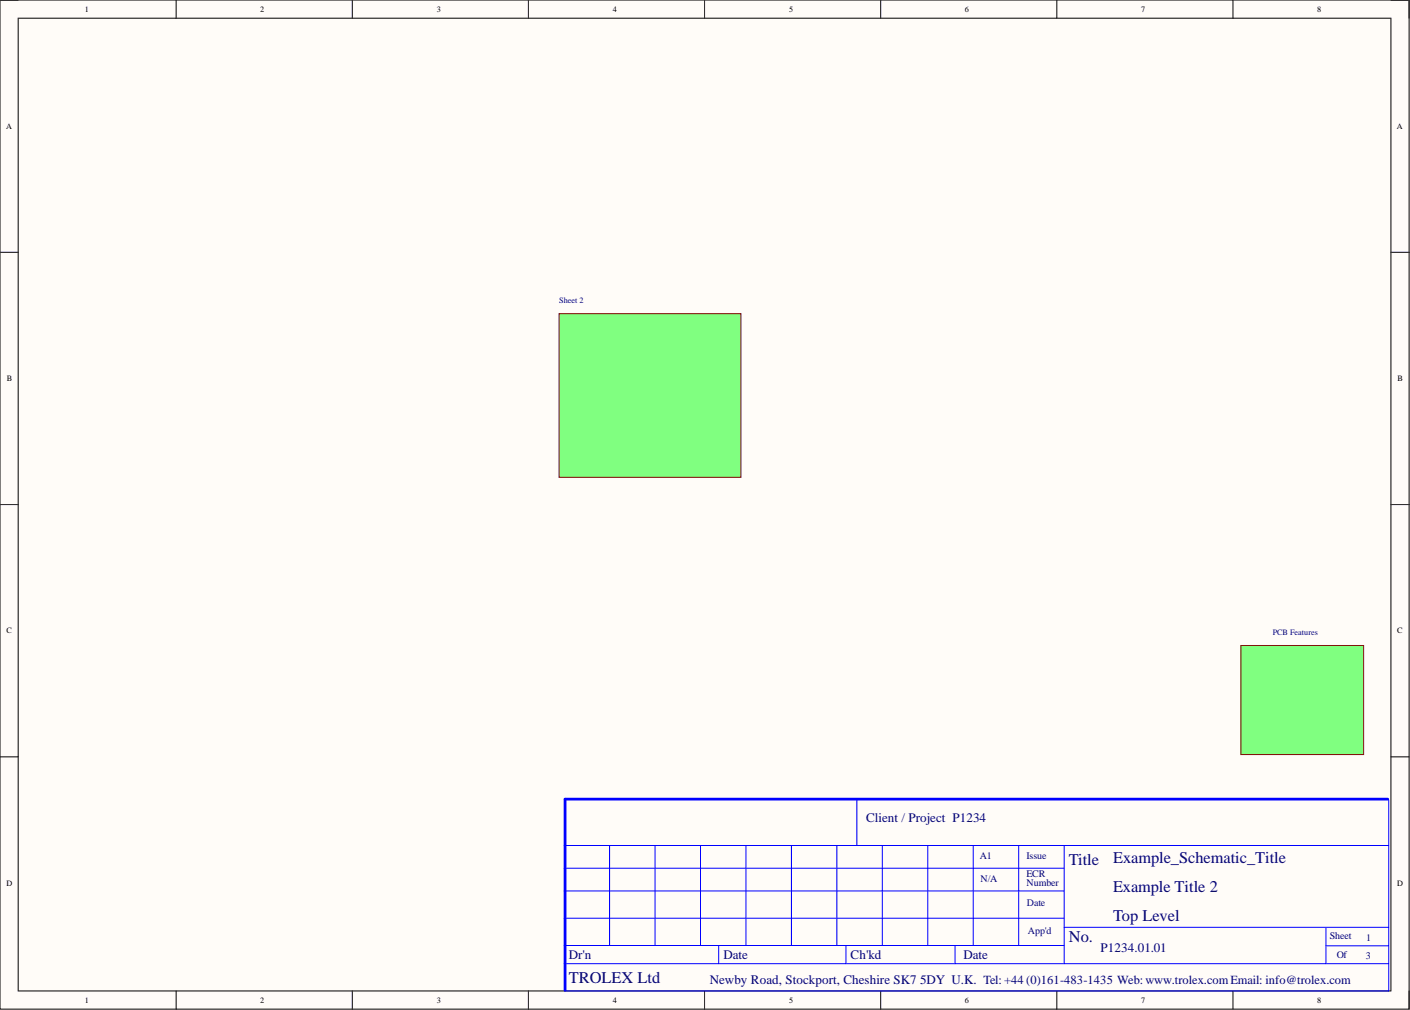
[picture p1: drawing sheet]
<svg xmlns="http://www.w3.org/2000/svg" width="393mm" height="282mm" viewBox="0 0 393 282" stroke-linecap="round" stroke-linejoin="round" font-family="sans-serif">
<defs><g id="words">
<g font-size="4.6" fill="#000080">
<text x="298.2" y="241.3">Title</text>
<text x="310.5" y="241">Example_Schematic_Title</text>
<text x="310.5" y="249">Example Title 2</text>
<text x="310.5" y="256.9">Top Level</text>
<text x="298.2" y="262.9">No.</text>
<text x="158.7" y="274.3">TROLEX Ltd</text>
</g>
<g font-size="3.6" fill="#000080">
<text x="241.6" y="229.4">Client / Project P1234</text>
<text x="158.7" y="267.5">Dr'n</text>
<text x="201.8" y="267.5">Date</text>
<text x="237.3" y="267.5">Ch'kd</text>
<text x="268.7" y="267.5">Date</text>
<text x="307" y="265.6">P1234.01.01</text>
<text x="198" y="274.5">Newby Road, Stockport, Cheshire SK7</text>
<text x="256.7" y="274.5">5DY U.K. Tel: +44 (0)161-483-1435 Web:www.trolex.com Email: info@trolex.com</text>
</g>
<g font-size="2.8" fill="#000080">
<text x="273.3" y="239.8">A1</text>
<text x="286.3" y="239.8">Issue</text>
<text x="286.3" y="244.8">ECR</text>
<text x="273.6" y="246.1">N/A</text>
<text x="286.3" y="247.4">Number</text>
<text x="286.5" y="252.7">Date</text>
<text x="286.8" y="260.6">App'd</text>
<text x="371" y="262">Sheet</text>
<text x="381.1" y="262.5">1</text>
<text x="372.9" y="267.3">Of</text>
<text x="381" y="267.6">3</text>
</g>
<g font-size="2.3">
<text x="23.7" y="3.3">1</text>
<text x="72.6" y="3.3">2</text>
<text x="121.9" y="3.3">3</text>
<text x="170.9" y="3.3">4</text>
<text x="220.1" y="3.3">5</text>
<text x="269.2" y="3.3">6</text>
<text x="318.4" y="3.3">7</text>
<text x="367.5" y="3.3">8</text>
<text x="1.7" y="35.9">A</text>
<text x="389.7" y="35.9">A</text>
<text x="1.9" y="106.4">B</text>
<text x="389.9" y="106.4">B</text>
<text x="1.8" y="176.8">C</text>
<text x="389.8" y="176.8">C</text>
<text x="1.8" y="247.2">D</text>
<text x="389.8" y="247.2">D</text>
<text x="23.7" y="279.9">1</text>
<text x="72.6" y="279.9">2</text>
<text x="121.9" y="279.9">3</text>
<text x="170.9" y="279.9">4</text>
<text x="220.1" y="279.9">5</text>
<text x="269.2" y="279.9">6</text>
<text x="318.4" y="279.9">7</text>
<text x="367.5" y="279.9">8</text>
</g>
<g font-size="2.3" fill="#000080">
<text x="156" y="84.5">Sheet 2</text>
<text x="355.1" y="177.1">PCB Features</text>
</g>
</g></defs>
<path d="M0 0h393.1v281.6h-393.1z" fill-rule="evenodd" fill="#fffcf8"/>
<path d="M0 0h393.1v281.6h-393.1z" fill="none" stroke="#000" stroke-width=".28"/>
<path d="M5.1 5.1h382.9v271.5h-382.9z" fill-rule="evenodd" fill="#fffcf8"/>
<g fill="none" stroke="#000" stroke-width=".28">
<path d="M0 0h5.1M5.1 5.1h382.9v271.5h-382.9zM49.1 0v5.1M98.3 0v5.1M147.4 0v5.1M196.5 0v5.1M245.7 0v5.1M294.8 0v5.1M344 0v5.1M388 0h5.1v5.1M0 70.4h5.1M388 70.4h5.1"/>
<path d="M0 140.8h5.1M388 140.8h5.1M0 211.2h5.1M388 211.2h5.1M49.1 276.6v5M98.3 276.6v5M147.4 276.6v5M196.5 276.6v5M245.7 276.6v5M294.8 276.6v5M344 276.6v5M393.1 276.6v5"/>
</g>
<path d="M387.2 223h-229.6v53.3" fill="none" stroke="#00f" stroke-width=".76"/>
<g fill="none" stroke="#00f" stroke-width=".28">
<path d="M157.4 236h230M170.1 236v27.9M182.7 236v27.9M195.4 236v27.9M208.1 236v27.9M220.8 236v27.9M233.5 236v27.9M239 223.3v12.7M246.1 236v27.9M258.8 236v27.9M271.5 236v27.9M284.2 236v27.9"/>
<path d="M296.9 236v32.9M387.4 223.3v53.3h-230M157.4 248.6h139.5M157.4 242.3h139.5M157.4 256.3h139.5M296.9 258.8h90.5M369.9 259v9.9M157.4 263.9h139.5M157.4 268.9h230M200.5 263.9v5M236 263.9v5M266.4 263.9v5"/>
<path d="M369.9 264h17.5"/>
</g>
<path d="M156 87.5h50.7v45.7h-50.7z" fill-rule="evenodd" fill="#80ff80"/>
<path d="M156 87.5h50.7v45.7h-50.7z" fill="none" stroke="#800000" stroke-width=".28"/>
<path d="M346.2 180.1h34.2v30.5h-34.2z" fill-rule="evenodd" fill="#80ff80"/>
<path d="M346.2 180.1h34.2v30.5h-34.2z" fill="none" stroke="#800000" stroke-width=".28"/>
<use href="#words"/>
</svg>
